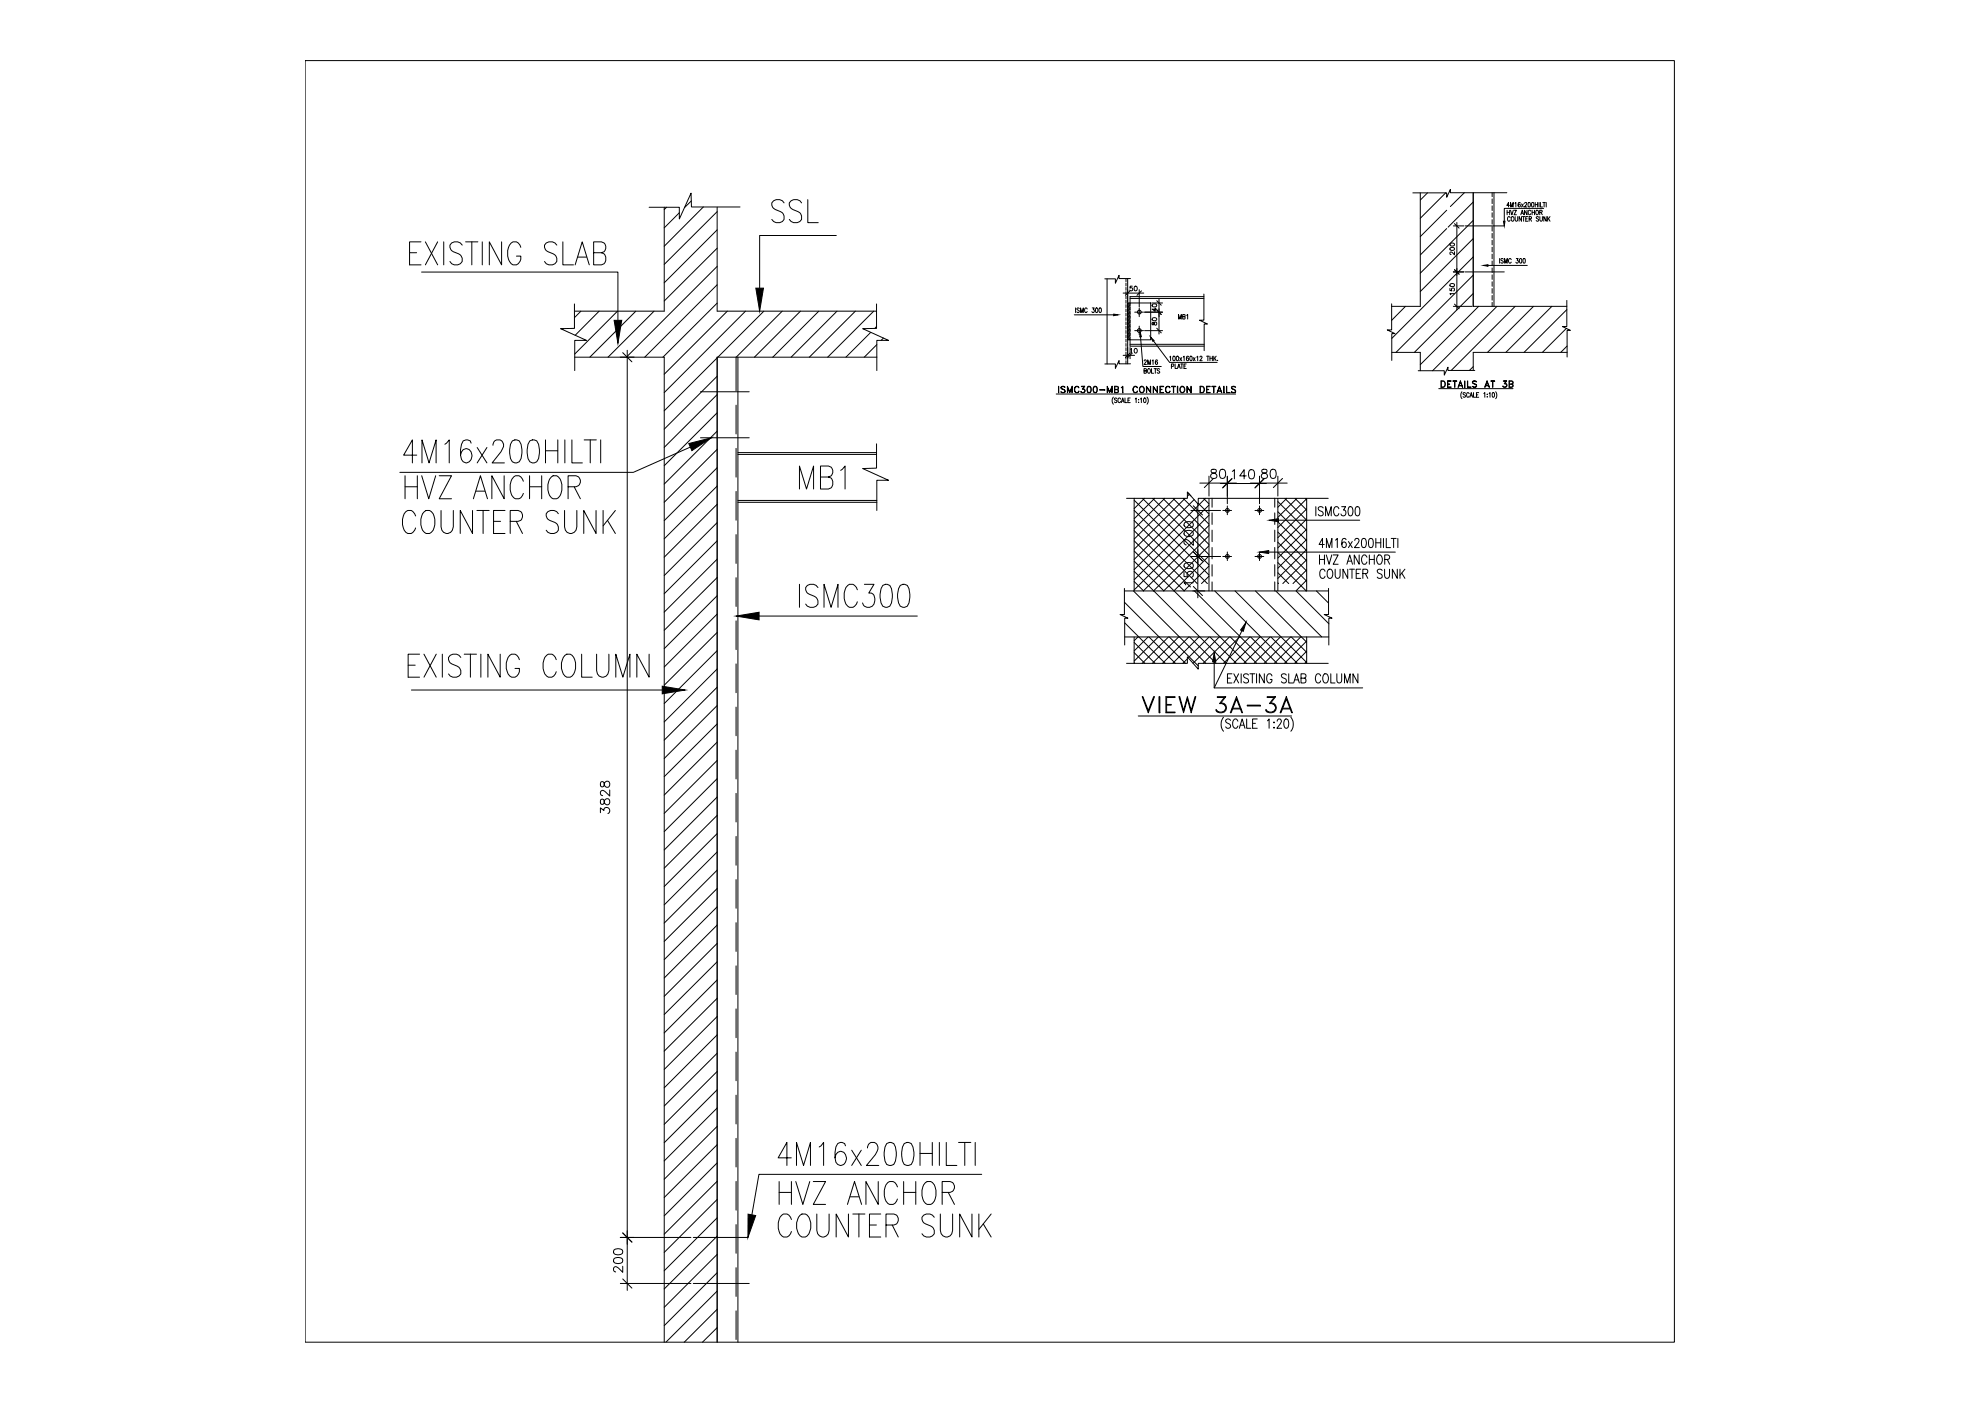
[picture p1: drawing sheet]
<svg xmlns="http://www.w3.org/2000/svg" width="594mm" height="420mm" viewBox="0 0 594 420" stroke-linecap="round" stroke-linejoin="round" font-family="sans-serif">
<!-- layer: S-ISMB-200 -->
<g fill="none" stroke="#000" stroke-width=".3">
<path d="M447.5 57.8v1.2M447.5 59.7v1.4M447.5 61.7v1.4M447.5 63.8v1.4M447.5 65.9v1.3M447.5 68v1.3M447.5 70v1.4M447.5 72.1v1.4M447.5 74.1v1.4M447.5 76.2v1.4M447.5 78.3v1.4M337.7 83.5v1"/>
<path d="M337.7 84.9v.9M337.7 86.2v.9M337.7 87.5v.9M337.7 88.8v.8M337.7 90.1v.8M337.7 91.4v.8M337.7 92.7v.8M337.7 94v.8M337.7 95.3v.8M337.7 96.5v.9M337.7 97.8v.9M337.7 99.1v.9"/>
<path d="M338.9 89.5h22.1M338.9 92.1v.8M338.9 93.4v.8M338.9 94.7v.8M338.9 96v.8M338.9 97.3v.8M338.9 98.6v.8M338.9 99.8v.9M361 89h-22.1v2.7M447.5 80.4v1.3M447.5 82.4v1.4M447.5 84.5v1.4"/>
<path d="M447.5 86.5v1.4M447.5 88.6v1.4M447.5 90.7v1.2M220.7 107.1v10.1M337.7 100.4v.9M337.7 101.7v.9M337.7 103v.9M337.7 104.3v.9M337.7 105.6v.8M337.7 106.9v.9M337.7 108.2v.9M338.9 101.1v2.7h22.2"/>
<path d="M338.9 103.3h22.2M220.7 121.5v8.6M220.7 134.5v8.6M221.3 135.7h41.6M221.3 136.3h41.6M220.7 147.4v8.6M221.3 150.1h41.6M221.3 150.6h41.6M220.7 160.3v8.7M220.7 173.2v8.7M220.7 186.2v8.6M220.7 199.1v8.6"/>
<path d="M220.7 212.1v8.6M220.7 225v8.6M220.7 237.9v8.6M220.7 250.8v8.7M220.7 263.8v8.6M220.7 276.7v8.6M220.7 289.7v8.6M220.7 302.6v8.6M220.7 315.5v8.6M220.7 328.4v8.7M220.7 341.4v8.6M220.7 354.3v8.6"/>
<path d="M220.7 367.3v8.5M220.7 380.2v8.6M220.7 393.1v8.6"/>
</g>
<!-- layer: S-GA -->
<g fill="none" stroke="#000" stroke-width=".3">
<path d="M91.5 18.2h410.6v384.3h-410.6zM425.9 57.8v34.1h-8.6M441.8 57.8v34.1h28.1M451.9 57.8h-17v-1l-1.1 2.4v-1.4h-10.1M199.2 62.2v31.1h-26.9M215.1 62.2v31.1h47.8M221.9 62.1h-14.5l-.2-4.2-3.5 7.8v-3.5h-9M250.8 70.6h-23v15.8M126.4 81.6h58.9v14.5M172.3 91.2v7.3l-4.2 .1 7.8 3.5h-3.5v9M262.9 91.2v7.3l-4.2 .1 7.8 3.5h-3.6v9M338.2 90.9h6.9v11h-6.9z"/>
<path d="M339 83.5h-3.4v-.9l-1.1 2.3v-1.3h-3.2M361 88.2v7.8h-1.3l2.4 1.2h-1v8M417.3 91.1v7.8h-1.3l2.4 1.1h-1v8.1M469.9 90.1v7.8h-1.3l2.3 1.2h-.9v8M172.4 107.1h26.8v295.4M188.1 105v268.2M262.9 107.1h-47.8v295.4M339 109.1h-3.4v-1l-1.1 2.4v-1.4h-3.2M417.4 105.7h8.5v5.5M442.3 111.1h-8.1v-1l-1.1 2.4v-1.3h-7.8M470 105.7h-28.2v5.4M207 134.1l-17.1 7.6h-70"/>
<path d="M262.9 133.1v7.3l-4.2 .1 7.8 3.5h-3.6v9.1M340.1 149.5v27.7M391.9 149.5v27.7M337.2 176.5v7.8h-1.3l2.4 1.1h-1v8M337.2 177.2h61.2M398.4 176.5v7.8h-1.3l2.4 1.1h-1v8M227.6 184.8h47.5M337.3 191h61.2M340.1 191v7.9M391.9 191v7.9M123.4 206.9h75.2M180.2 239.8a1 1 0 0 0 .3 1.4l.5-.1 .1-.3a1.03 1.03 0 0 1 .4-1 1.03 1.03 0 0 1 1.1-.1 .95 .95 0 0 1 .2 1 .95 .95 0 0 1-.9 .7 1.5 1.5 0 0 1-.9-1.6z"/>
<path d="M180.2 234.5a.9 .9 0 0 0 .5 1.5l.4-.4a1.03 1.03 0 0 1 .4-1.1 1.03 1.03 0 0 1 1.1-.1 .96 .96 0 0 1 .2 1.1 .96 .96 0 0 1-.9 .6 1.5 1.5 0 0 1-.9-1.6zM182.9 236.9v1.8l-1.4-1.3a.84 .84 0 0 0-1.3-.1l-.1 .8 .6 .5M180.1 243.7v-1.4l1 .7a.91 .91 0 0 1 1.5-.6 .91 .91 0 0 1-.3 1.6M294.4 352.2h-66.8l-2.1 12.1M186 371.1h4.2"/>
</g>
<!-- layer: S-COL-HATCH -->
<g fill="none" stroke="#000" stroke-width=".3">
<path d="M428.1 57.8l-2.2 2.2M433.5 57.8l-7.6 7.7M439.1 57.8l-4.2 4.1M199.9 62.2l-.7 .6M203.7 63.8l-4.5 4.5M207.3 60.3l-2.1 2M210.9 62.1l-11.7 11.7M215.1 63.5l-15.9 15.8M215.1 68.9l-15.9 15.9M215.1 74.4l-15.9 15.9M215.1 79.9l-27.3 27.2M433.8 63l-7.9 8"/>
<path d="M433.8 68.6l-7.9 7.9M441.8 60.6l-7.5 7.5M441.8 66.1l-15.9 15.8M441.8 71.6l-15.9 15.8M441.8 77.1l-24.4 24.4M169 98.6l-.3 .2M174.2 93.3l-1.9 2M179.7 93.3l-7.2 7.3M185.2 93.3l-12.8 12.9M190.7 93.3l-13.8 13.8M196.1 93.3l-13.8 13.8M215.1 85.4l-21.7 21.7"/>
<path d="M215.1 90.9l-16.3 16.2M218.1 93.3l-18.9 18.9M223.6 93.3l-24.4 24.4M229.1 93.3l-13.8 13.8M234.6 93.3l-13.8 13.8M240 93.3l-13.8 13.8M245.5 93.3l-13.8 13.8M251 93.3l-13.7 13.8M256.5 93.3l-13.8 13.8M261.1 99.7l-7.4 7.4M262 93.3l-13.8 13.8M262.9 97.9l-.5 .6"/>
<path d="M421.5 91.9l-4.2 4.2M441.8 82.5l-23.2 23.2M441.8 88l-17.6 17.7M443.4 91.9l-17.5 17.5M448.9 91.9l-19.3 19.3M454.4 91.9l-19.2 19.2M459.9 91.9l-13.8 13.8M465.4 91.9l-13.8 13.8M469.7 98.5l-7.2 7.2M469.9 92.9l-12.9 12.8M215.1 107.3l-15.9 15.9M215.1 112.8l-15.9 15.9"/>
<path d="M215.1 118.3l-15.9 15.9M262.9 103.3l-3.7 3.8M264.9 101.4l-.7 .7M441.8 110l-1.1 1.1M470 103.8l-1.9 1.9M215.1 123.8l-15.9 15.9M215.1 129.3l-15.9 15.9M215.1 134.8l-15.9 15.8M215.1 140.3l-15.9 15.8M215.1 145.8l-15.9 15.8M215.1 151.2l-15.9 15.9M215.1 156.7l-15.9 15.9"/>
<path d="M340.1 159.1l16.9 16.9M340.1 156.1l18.9 18.9M340.1 153l22 22M340.1 150l22.5 22.4M340.2 149.5h-.1M342.6 149.5l20 19.9M343.2 149.5l-3.1 3M345.7 149.5l16.9 16.8M346.3 149.5l-6.2 6.1M348.7 149.5l13.9 13.8M349.3 149.5l-9.2 9.1M351.8 149.5l10.8 10.7"/>
<path d="M352.4 149.5l-12.3 12.2M354.8 149.5l7.8 7.7M355.4 149.5l-15.3 15.2M356.1 147.7l1 1M356.7 148.2l-.6 .6M358.1 149.8l-18 18M359.3 150.9l3.3 3.2M360.9 149.5l1.7 1.6M361.5 149.5l-21.4 21.3M362.6 151.5l-22.5 22.4M362.6 154.5l-22.5 22.4M362.6 157.6l-19.7 19.6"/>
<path d="M383.2 159.6l8.7 8.6M383.2 156.5l8.7 8.7M383.2 153.5l8.7 8.6M383.2 150.4l8.7 8.7M385.3 149.5l6.6 6.5M385.9 149.5l-2.7 2.6M388.3 149.5l3.6 3.5M388.9 149.5l-5.7 5.7M391.4 149.5l.5 .4M391.9 149.6l-8.7 8.6M391.9 152.6l-8.7 8.7M391.9 155.7l-8.7 8.6"/>
<path d="M391.9 158.7l-8.7 8.7M215.1 162.2l-15.9 15.9M215.1 167.7l-15.9 15.9M215.1 173.2l-15.9 15.8M215.1 178.7l-15.9 15.8M339.9 177.2l21.7 21.7M340.1 165.2l33.7 33.7M340.1 171.3l27.6 27.6M340.1 174.4l2.9 2.8M340.1 168.3l9 8.9M340.1 162.2l15 15M357 175.3l-1.9 1.9"/>
<path d="M358.2 177.2l21.7 21.7M362.6 160.6l-16.7 16.6M362.6 163.7l-13.6 13.5M362.6 166.7l-10.6 10.5M362.6 169.8l-5.3 5.2M362.6 172.8l-2.3 2.2M364.3 177.2l21.7 21.7M370.4 177.2l21.5 21.5M376.5 177.2l15.4 15.4M382.6 177.2l13.8 13.8M383.2 171.8l3.3 3.2M383.2 174.8l.2 .2"/>
<path d="M383.2 168.7l8.5 8.5M383.2 165.7l8.7 8.6M383.2 162.6l8.7 8.7M388.7 177.2l9.8 9.8M391.9 170.9l-4.2 4.1M391.9 161.8l-8.7 8.6M391.9 164.8l-8.7 8.7M391.9 167.9l-7.2 7.1M391.9 174l-3.1 3.1M391.9 177l-.3 .2M394.8 177.2l3.6 3.7M215.1 184.2l-15.9 15.8"/>
<path d="M215.1 189.7l-15.9 15.8M215.1 195.1l-15.9 15.9M337.2 180.6l18.3 18.3M337.3 186.8l12.1 12.1M340.1 198.8l.2 .1M340.1 195.7l3.2 3.2M340.1 192.7l6.3 6.2M341.3 191l-1.2 1.2M344.3 191l-4.2 4.2M344.6 191l7.9 7.9M347.4 191l-7.3 7.3M350.4 191l-7.9 7.9"/>
<path d="M350.7 191l8.6 8.7M353.5 191l-7.9 7.9M356.1 197.6l-1.4 1.3M356.5 191l-7.9 7.9M356.8 191l7.9 7.9M359.6 191l-7.9 7.9M362.6 191l-6.3 6.3M362.9 191l7.9 7.9M365.6 191l-7.8 7.9M368.7 191l-7.9 7.9M368.9 191l8 7.9M371.7 191l-7.8 7.9"/>
<path d="M374.8 191l-7.9 7.9M375 191l8 7.9M377.8 191l-7.8 7.9M380.9 191l-7.9 7.9M381.1 191l8 7.9M384 191l-7.9 7.9M387 191l-7.9 7.9M387.2 191l4.7 4.6M390.1 191l-7.9 7.9M391.9 192.2l-6.7 6.7M391.9 195.3l-3.6 3.6M391.9 198.3l-.6 .6"/>
<path d="M215.1 200.6l-15.9 15.9M215.1 206.1l-15.9 15.9M215.1 211.6l-15.9 15.9M215.1 217.1l-15.9 15.8M359.3 200.4l-.1 .1M215.1 222.6l-15.9 15.8M215.1 228.1l-15.9 15.8M215.1 233.5l-15.9 15.9M215.1 239l-15.9 15.9M215.1 244.5l-15.9 15.9M215.1 250l-15.9 15.9M215.1 255.5l-15.9 15.9"/>
<path d="M215.1 261l-15.9 15.8M215.1 266.5l-15.9 15.8M215.1 272l-15.9 15.8M215.1 277.4l-15.9 15.9M215.1 282.9l-15.9 15.9M215.1 288.4l-15.9 15.9M215.1 293.9l-15.9 15.9M215.1 299.4l-15.9 15.8M215.1 304.9l-15.9 15.8M215.1 310.4l-15.9 15.8M215.1 315.9l-15.9 15.8M215.1 321.3l-15.9 15.9"/>
<path d="M215.1 326.8l-15.9 15.9M215.1 332.3l-15.9 15.9M215.1 337.8l-15.9 15.9M215.1 343.3l-15.9 15.8M215.1 348.8l-15.9 15.8M215.1 354.3l-15.9 15.8M215.1 359.7l-15.9 15.9M215.1 365.2l-15.9 15.9M215.1 370.7l-15.9 15.9M215.1 376.2l-15.9 15.9M215.1 381.7l-15.9 15.9M215.1 387.2l-15.4 15.3"/>
<path d="M215.1 392.7l-9.9 9.8M215.1 398.2l-4.4 4.3"/>
</g>
<!-- layer: S-ISMB-SIZE -->
<g fill="none" stroke="#000" stroke-width=".3">
<path d="M449.7 77.5v1.4M450.8 77.7l-.2-.2-.4 .1-.1 .4 .7 .4v.3l-.2 .2-.5-.2M451.2 78.9v-1.4l.4 1.4 .4-1.4v1.4M452 63v1.4M452 63.7h.7M452.6 61.6h-.7l.5-.9v1.4M452.7 63v1.4M452.9 65.3a.4 .4 0 0 0-.5-.3 .4 .4 0 0 0-.3 .5v.3a.4 .4 0 0 0 .3 .5 .4 .4 0 0 0 .5-.3M453 62.1v-1.4l.4 1.4 .4-1.4v1.4M453 63l.4 1.4 .4-1.4M453.2 77.9a.41 .41 0 0 0-.5-.4 .41 .41 0 0 0-.3 .5v.4a.42 .42 0 0 0 .3 .5 .42 .42 0 0 0 .5-.3M453.4 65a.62 .62 0 0 1 .7 .7 .62 .62 0 0 1-.7 .6l-.2-.5z"/>
<path d="M454 63h.8l-.8 1.4h.8M454.3 61l.3-.3v1.4M454.4 65v.9l.3 .5 .4-.3v-1.1M454.7 77.5h.6l-.3 .5a.41 .41 0 0 1 .3 .7 .41 .41 0 0 1-.7-.1M455.8 77.6l.2-.1a.82 .82 0 0 1 0 1.4l-.4-.6zM455.9 60.9v-.1a.67 .67 0 0 0-.8 .5 .67 .67 0 0 0 .5 .8 .38 .38 0 0 0 .3-.6 .38 .38 0 0 0-.6-.1v.2M456.1 64.4l.4-1.4 .4 1.4M456.2 63.9h.5M456.3 65v1.4l-.7-1.4v1.4M456.3 61.1l.5 1M456.5 65h.8M456.8 61.1l-.5 1"/>
<path d="M456.9 77.6l.1-.1a.78 .78 0 0 1 .4 .7 .78 .78 0 0 1-.4 .7l-.3-.6zM456.9 65v1.4M457.2 61l.4-.3 .2 .4-.6 1h.7M457.6 65.6h.4M457.9 63v1.4l-.7-1.4v1.4M458.2 65h-.6v1.4h.6M458.4 60.8a.68 .68 0 0 1 .7 .5 .68 .68 0 0 1-.4 .8l-.4-.3zM458.6 65.6l.6-.1v-.4l-.6-.1v1.4M458.9 65.6l.4 .8M459.1 63.3a.42 .42 0 0 0-.5-.2 .42 .42 0 0 0-.3 .5v.3a.41 .41 0 0 0 .3 .5 .41 .41 0 0 0 .5-.3M459.4 60.8a.67 .67 0 0 1 .7 .5 .67 .67 0 0 1-.4 .8l-.4-.3zM459.5 63.7h.7"/>
<path d="M459.5 63v1.4M460.2 63v1.4M460.4 60.7v1.4M460.4 61.4h.7M460.6 63.2l.3-.2a.66 .66 0 0 1 .5 .7 .66 .66 0 0 1-.6 .7l-.2-.5zM461.1 60.7v1.4M461.4 65.2l-.2-.2-.5 .2 .1 .3 .5 .3a.38 .38 0 0 1-.1 .5 .38 .38 0 0 1-.5-.2M461.5 60.7v1.4M461.7 63.7l.7-.1v-.5l-.7-.1v1.4M461.8 65v.9l.3 .5 .4-.3v-1.1M462 60.7v1.4h.6M462.1 63.7l.4 .7"/>
<path d="M462.7 60.7h.7M463.1 60.7v1.4M463.7 65v1.4l-.7-1.4v1.4M463.7 60.7v1.4M464.1 65v1.4M464.4 65.5l.4 .9M464.8 65l-.7 .9M322.6 92.3v1.4M323.7 92.6l-.3-.3-.5 .3 .1 .2 .6 .4v.5h-.4l-.3-.2M324 93.7v-1.4l.5 1.4 .4-1.4v1.4M326 92.7a.39 .39 0 0 0-.5-.4 .39 .39 0 0 0-.2 .6v.3a.4 .4 0 0 0 .2 .5 .4 .4 0 0 0 .5-.3M327.5 92.3h.6l-.3 .6a.41 .41 0 0 1 .4 .6 .41 .41 0 0 1-.7-.1"/>
<path d="M328.6 92.4l.2-.1a.78 .78 0 0 1 .4 .7 .78 .78 0 0 1-.4 .7l-.3-.6zM329.7 92.4l.2-.1a.78 .78 0 0 1 .4 .7 .78 .78 0 0 1-.4 .7l-.4-.6zM353.4 95.7v-1.4l.4 1.4 .5-1.4v1.4M354.7 95l.6-.1v-.5l-.6-.1v1.4l.6-.1 .1-.4-.3-.2M355.9 94.6l.3-.3v1.4M333.9 119.1a1.64 1.64 0 0 0 0 2.1M335 119.6a.37 .37 0 0 0-.6-.3 .37 .37 0 0 0-.1 .6l.4 .2a.4 .4 0 0 1 .1 .6 .4 .4 0 0 1-.6-.2M336.1 119.7a.42 .42 0 0 0-.6-.3 .42 .42 0 0 0-.2 .5v.3a.41 .41 0 0 0 .3 .5 .41 .41 0 0 0 .5-.3M337.4 119.4v1.3h.6M338.9 119.4h-.6v1.3h.6M340.5 119.6l.2-.2v1.3M341.5 119.8h.1"/>
<path d="M342 119.6l.3-.2v1.3M343.1 111.2l.6-.1 .1-.4-.7-.2v1.4l.7-.1v-.4l-.3-.2M343.1 119.4a.67 .67 0 0 1 .7 .6 .67 .67 0 0 1-.5 .7h-.2l-.2-.5zM343.1 108.3l.1-.3a.35 .35 0 0 1 .4 0 .35 .35 0 0 1 .1 .5l-.6 .8h.7M344 119.1a1.64 1.64 0 0 1 0 2.1M344.2 109.3v-1.4l.4 1.4 .4-1.4v1.4M344.2 110.8l.2-.2a.62 .62 0 0 1 .6 .6 .62 .62 0 0 1-.6 .7l-.3-.5zM345.3 110.5v1.4h.7M345.5 108.2l.3-.3v1.4M346.1 110.5h.7M346.5 110.5v1.4M347.1 108.1v-.1a.68 .68 0 0 0-.7 .6 .68 .68 0 0 0 .4 .7 .39 .39 0 0 0 .4-.3 .39 .39 0 0 0-.3-.4 .39 .39 0 0 0-.4 .3"/>
<path d="M347.8 110.8l-.3-.3-.5 .3 .8 .8-.3 .3-.5-.2M350.8 107.1l.2-.3v1.4M351.3 109.9l.6-.1v-.6l-.6-.1v1.4M351.8 106.9a.67 .67 0 0 1 .8 .5 .67 .67 0 0 1-.5 .8l-.3-.1-.1-.5zM352.4 109.1v1.4h.6M352.9 106.9a.68 .68 0 0 1 .7 .5 .68 .68 0 0 1-.4 .8l-.4-.3zM353.1 110.5l.4-1.4 .5 1.4M353.3 110h.5M353.8 107.2l.6 1M354.1 109.1h.7M354.4 107.2l-.6 1M354.4 109.1v1.4"/>
<path d="M354.9 107.1l.2-.3v1.4M355.1 109.8h.4M355.7 109.1h-.6v1.4h.6M356.4 107v-.1a.67 .67 0 0 0-.7 .5 .67 .67 0 0 0 .4 .8 .38 .38 0 0 0 .4-.4 .38 .38 0 0 0-.3-.4 .38 .38 0 0 0-.4 .3M357 106.9a.68 .68 0 0 1 .7 .5 .68 .68 0 0 1-.5 .8l-.4-.3zM357.9 107.2l.5 1M358.4 107.2l-.5 1M358.9 107.1l.3-.3v1.4M359.8 107.1l.1-.2 .4-.1 .2 .4-.7 1h.7M361.8 106.8h.8M362.2 106.8v1.4M362.9 106.8v1.4"/>
<path d="M362.9 107.5h.7M363.6 106.8v1.4M364 106.8v1.4M364.3 107.4l.4 .8M364.7 106.8l-.7 .9M365.1 108h.1M438.4 117.5a1.74 1.74 0 0 0 0 2.1M439.5 118l-.3-.3-.4 .1v.4l.6 .4 .1 .3-.3 .2-.4-.2M440.6 118.1a.39 .39 0 0 0-.5-.4 .39 .39 0 0 0-.3 .6v.3a.4 .4 0 0 0 .3 .5 .4 .4 0 0 0 .5-.3M440.8 119.1l.4-1.4 .4 1.4M441 118.7h.5M441.9 117.7v1.4h.6"/>
<path d="M442.8 118.4h.4M443.5 117.7h-.7v1.4h.7M445 118l.3-.3v1.4M446 118.2h.1M446 119v.1zM446.6 118l.2-.3v1.4M447.6 117.8l.2-.1a.78 .78 0 0 1 .4 .7 .78 .78 0 0 1-.4 .7l-.3-.6zM448.5 117.5a1.74 1.74 0 0 1 0 2.1M336.3 120.7l.4-1.3 .4 1.3M336.4 120.3h.5M338.3 120h.4M341.5 120.6h.1"/>
<path d="M394.6 151.9v2.8M396.8 152.3a.75 .75 0 0 0-.9-.4 .75 .75 0 0 0-.5 .9l1.2 .7a.69 .69 0 0 1 .2 .7 .69 .69 0 0 1-.5 .5l-.8-.1-.2-.3M397.5 154.7v-2.8l.9 2.8 .8-2.8v2.8M401.5 152.6a.72 .72 0 0 0-1.1-.5 1.83 1.83 0 0 0 .2 2.6 .75 .75 0 0 0 .9-.7M402.4 151.9h1.1l-.6 1.1a.82 .82 0 0 1 .7 1.2 .82 .82 0 0 1-1.5-.1M404.6 152.1l.5-.2a1.79 1.79 0 0 1 0 2.8h-.2a1.7 1.7 0 0 1-.5-2.2zM406.7 152.1l.5-.2a1.87 1.87 0 0 1 0 2.8h-.2a1.63 1.63 0 0 1-.5-2.2zM395.7 166.4v2.8M395.7 167.8h1.5M397.1 163.3h-1.5l1-1.8v2.7M397.2 166.4v2.8M397.4 171.3a.72 .72 0 0 0-1.2-.5 1.83 1.83 0 0 0 .2 2.7 .75 .75 0 0 0 1-.7"/>
<path d="M397.7 166.4l.9 2.8 .8-2.8M397.8 164.2v-2.7l.8 2.7 .8-2.7v2.7M398.4 170.8l.2-.1a1.5 1.5 0 0 1 1.2 1.1 1.5 1.5 0 0 1-.5 1.5l-.3 .2a1.47 1.47 0 0 1-1.1-1.2 1.47 1.47 0 0 1 .5-1.5zM399.8 166.4h1.5l-1.5 2.8h1.5M400.4 170.7v1.9a.77 .77 0 0 0 .8 .9l.6-.4 .1-.5v-1.9M400.5 162l.5-.5v2.7M403.7 161.9l-.2-.3-.5-.1a1.4 1.4 0 0 0-.6 1.8l.1 .5a.65 .65 0 0 0 .6 .4 .65 .65 0 0 0 .6-.4v-.4a.69 .69 0 0 0-.6-.9 .69 .69 0 0 0-.7 .8M403.9 169.2l.9-2.8 .8 2.8M404.2 170.7v2.8l-1.5-2.8v2.8M404.3 168.3h1M404.4 162.4l1.1 1.8M404.7 170.7h1.5"/>
<path d="M405.4 170.7v2.8M405.5 162.4l-1.1 1.8M406.3 162.1l.4-.6 .6 .1 .3 .4-.4 .9-1 1.3h1.4M406.7 172h.9M407.6 166.4v2.8l-1.5-2.8v2.8M408.1 170.7h-1.4v2.8h1.4M408.6 161.6l.5-.1a1.79 1.79 0 0 1 0 2.7h-.2a1.25 1.25 0 0 1-.6-1.5zM408.7 172l1.3-.1 .2-.4-.1-.5-.4-.3h-1v2.8M409.5 172l.7 1.5M409.9 167.1l-.5-.7a1.33 1.33 0 0 0-1 2.1 .72 .72 0 0 0 1.2 .6l.3-.6M410.6 167.8h1.5M410.6 166.4v2.8"/>
<path d="M410.7 161.6l.5-.1a1.25 1.25 0 0 1 .6 1.5l-.3 1.1-.5 .1a1.25 1.25 0 0 1-.6-1.5zM412.1 166.4v2.8M412.6 161.5v2.7M412.6 162.8h1.5M413.3 166.6l.2-.2a1.33 1.33 0 0 1 .9 2.1 .72 .72 0 0 1-1.1 .6l-.5-.9v-.7zM414.1 161.5v2.7M414.5 171.1a.79 .79 0 0 0-.8-.4 .79 .79 0 0 0-.7 .6l.2 .5 1.1 .5a.69 .69 0 0 1 .2 .7 .69 .69 0 0 1-.6 .5h-.4l-.5-.4M414.9 161.5v2.7M415.2 170.7v1.9a.77 .77 0 0 0 .9 .9l.5-.4 .1-.5v-1.9M415.3 167.8l1.2-.2 .2-.4v-.5l-.5-.3h-.9v2.8M415.7 161.5v2.7h1.3M416 167.8l.7 1.4"/>
<path d="M417.2 161.5h1.5M417.9 161.5v2.7M419 170.7v2.8l-1.5-2.8v2.8M419.2 161.5v2.7M419.8 170.7v2.8M420.4 171.9l.9 1.6M421.3 170.7l-1.5 1.8M366.9 215.1a3.4 3.4 0 0 0 0 4.2M368.1 203.4h.8M369 216a.77 .77 0 0 0-.8-.4 .77 .77 0 0 0-.6 .7l1.4 1.3a.78 .78 0 0 1-.5 .8 .78 .78 0 0 1-.9-.4M369.5 202.1h-1.4v2.7h1.4M370 202.1l1.4 2.7"/>
<path d="M371.2 216.3a.72 .72 0 0 0-1.1-.5 1.83 1.83 0 0 0 .2 2.6 .82 .82 0 0 0 .9-.7M371.4 202.1l-1.4 2.7M371.7 218.4l.8-2.8 .9 2.8M372 217.5h1M372.2 202.1v2.7M373.9 215.6v2.8h1.2M374.4 202.5a.73 .73 0 0 0-.9-.4 .73 .73 0 0 0-.4 .9l.9 .5a.75 .75 0 0 1 .3 1.1 .75 .75 0 0 1-1.2 .1l-.2-.3M374.8 202.1h1.5M375.6 202.1v2.7M375.6 216.9h.9M376.8 202.1v2.7M377 215.6h-1.4v2.8h1.4"/>
<path d="M379.2 202.1v2.7l-1.5-2.7v2.7M380.1 216.2l.5-.6v2.8M381.4 202.7a.72 .72 0 0 0-1.1-.5 1.83 1.83 0 0 0 .2 2.6 .81 .81 0 0 0 .9-1h-.5M381.9 218.2h.3l-.1 .2zM382.1 216.5v.3zM383 216.3l.4-.7h.5l.4 .6-.4 .9-1 1.3h1.5M385.3 215.8l.5-.2a1.83 1.83 0 0 1 0 2.8h-.2a2 2 0 0 1-.3-2.6zM385.8 202.5a.73 .73 0 0 0-1-.4 .73 .73 0 0 0-.4 .9l1.1 .6a.7 .7 0 0 1-.3 1.2l-.7-.1-.2-.3M386.5 202.1v2.7h1.2M387.1 215.1a3.4 3.4 0 0 1 0 4.2M388 204.8l.8-2.7 .9 2.7M388.3 203.9h1"/>
<path d="M390.2 203.4l1.2-.1 .2-.4v-.6l-.5-.2h-.9v2.7h.9l.5-.2v-1l-.5-.2M396 202.7a.72 .72 0 0 0-1.1-.5 1.83 1.83 0 0 0 .2 2.6 .75 .75 0 0 0 .9-.6M397.1 202.2l.2-.1a1.5 1.5 0 0 1 1.2 1.1 1.5 1.5 0 0 1-.6 1.5l-.2 .1a1.5 1.5 0 0 1-1.1-1.1 1.5 1.5 0 0 1 .5-1.5zM399.1 202.1v2.7h1.3M400.9 202.1l.1 2.3a.71 .71 0 0 0 .6 .4 .71 .71 0 0 0 .7-.4l.1-2.3M403.2 204.8v-2.7l.8 2.7 .9-2.7v2.7M407.2 202.1v2.7l-1.5-2.7v2.7"/>
</g>
<!-- layer: S-DIM-20 -->
<path d="M444.9 79.6l1.3-.2v.5zM450.9 66.4h.4l-.2 1.3zM334 94.2l1.3 .2-1.3 .3zM341.9 99.6l.4 1.4h-.5zM345.1 101.1l1 1-.3 .3zM380.6 156l2.8-.5v1zM377.7 165.6l2.8-.5v.9z" fill="#000" stroke="#000" stroke-width=".3"/>
<g fill="none" stroke="#000" stroke-width=".3">
<path d="M434.9 74.4a.7 .7 0 0 1 .8-.3 .7 .7 0 0 1 .4 .8 .7 .7 0 0 1-.8 .3 .7 .7 0 0 1-.4-.8zM434.9 73.1a.7 .7 0 0 1 .8-.3 .7 .7 0 0 1 .4 .8 .7 .7 0 0 1-.8 .3 .7 .7 0 0 1-.4-.8zM435.8 67.7h3.2M436.2 75.5v.9l-1.1-.8-.3 .5 .4 .2M436.9 66.7v26.2M446.2 79.6h11.8M462.9 62.5h-11.8v3.9M322.2 94.4h11.8M336.8 87.9h6.2M338.2 86.9v3.6M339.6 85.8h-.7v.6a.48 .48 0 0 1 .7 0 .48 .48 0 0 1-.1 .7 .48 .48 0 0 1-.7-.1M340.3 85.9a.63 .63 0 0 1 .8 .6 .63 .63 0 0 1-.8 .6l-.2-.5z"/>
<path d="M341.6 86.9v5.1M343.3 93.6h5.3M343.3 99.2h5.3M345.4 90.9h3.2M345.6 91.3a.67 .67 0 0 1 .8-.3 .67 .67 0 0 1 .4 .8 .67 .67 0 0 1-.8 .3 .67 .67 0 0 1-.4-.8zM345.6 96.7l-.1 .5 .3 .2 .6-.8a.44 .44 0 0 1 .5 .5 .44 .44 0 0 1-.6 .3l-.3-.7zM345.6 95.5a.67 .67 0 0 1 .8-.3 .67 .67 0 0 1 .4 .8 .67 .67 0 0 1-.8 .3 .67 .67 0 0 1-.4-.8zM346.4 92.4v1l-.9-.7h1.4M347.6 89.5v5.5M347.6 92.6v7.6M434.8 86.5v.6l.6 .1a.48 .48 0 0 1 0-.7 .48 .48 0 0 1 .7 .1 .48 .48 0 0 1-.2 .7M434.9 85.2a.7 .7 0 0 1 .8-.2 .7 .7 0 0 1 .4 .8 .7 .7 0 0 1-.8 .2 .7 .7 0 0 1-.4-.8z"/>
<path d="M435.8 81.5h3.2M435.8 91.9h5.7M436.2 88.1h-1.4l.3 .3M336.8 106.6h3.4M338.2 104.2v3.4M338.9 104.2v3.4M339 104.7l.3-.2v1.4M340.3 104.6a.62 .62 0 0 1 .8 .6 .62 .62 0 0 1-.8 .6l-.2-.5zM342 101l.7 8.9h5.5M345.9 102.2l4.8 6.5h14.3M383.4 156h24.4M380.5 165.6h37.9"/>
</g>
<!-- layer: S-SCALE -->
<g fill="none" stroke="#000" stroke-width=".3">
<path d="M242.2 59.9v6.9h3.2M122.8 75.8h2.1M126.3 72.5h-3.5v6.9h3.5M127.6 72.5l3.6 6.9M131.2 72.5l-3.6 6.9M133.1 72.5v6.9M138.6 73.5a2.16 2.16 0 0 0-3.7 0 1.84 1.84 0 0 0 1 2l1.7 .6a1.78 1.78 0 0 1 .9 2.3 1.78 1.78 0 0 1-2.3 1l-.8-.3-.5-.7M139.6 72.5h3.7M141.5 72.5v6.9M144.6 72.5v6.9M150.4 72.5v6.9l-3.7-6.9v6.9M156.2 74.2a1.85 1.85 0 0 0-1.9-1.7 1.85 1.85 0 0 0-1.8 1.7 4.3 4.3 0 0 0 1.4 5.2 2.04 2.04 0 0 0 2.3-2.6h-1.3"/>
<path d="M167 73.5a2.15 2.15 0 0 0-3.7 0 1.79 1.79 0 0 0 1.1 2l1.5 .6a1.74 1.74 0 0 1 1.1 1.8 1.74 1.74 0 0 1-1.3 1.5h-1.1l-.8-.3-.5-.7M168.8 72.5v6.9h3.2M172.5 79.4l2.1-6.9 2.1 6.9M173.3 77.1h2.6M178 75.8h2.4a1.66 1.66 0 0 0 1.3-1.6 1.66 1.66 0 0 0-1.3-1.7h-2.4v6.9h2.4a1.89 1.89 0 0 0 1.3-1.8 1.89 1.89 0 0 0-1.3-1.8M235.1 60.8a2.15 2.15 0 0 0-3.6 0 1.79 1.79 0 0 0 1 2l1.6 .7a1.74 1.74 0 0 1 1.1 1.7 1.74 1.74 0 0 1-1.4 1.6h-1l-.8-.4-.5-.6M240.4 60.8a2.15 2.15 0 0 0-3.7 0 1.79 1.79 0 0 0 1.1 2l1.5 .7a1.74 1.74 0 0 1 1.1 1.7 1.74 1.74 0 0 1-1.3 1.6h-1.1l-.7-.4-.6-.6M125 136.5h-4l2.7-4.6v6.9M126.5 138.8v-6.9l2.2 6.9 2.1-6.9v6.9M133.4 133.2l1.3-1.3v6.9M141.3 132.9a1.5 1.5 0 0 0-2.4-.7 7.3 7.3 0 0 0-.5 5.6l.5 .7 .8 .3a2.16 2.16 0 0 0 1.8-2.1 2.16 2.16 0 0 0-1.8-2.2l-.8 .3-.5 .7-.3 1M143.1 134.2l2.9 4.6"/>
<path d="M146 134.2l-2.9 4.6M147.8 133.5a1.6 1.6 0 0 1 1.1-1.6h1.1a1.78 1.78 0 0 1 .7 2.6l-.5 1-2.6 3.3h3.7M153.6 132.2l.8-.3 1.3 .3a6.4 6.4 0 0 1 0 6.3l-.7 .3-1.4-.3a6.4 6.4 0 0 1 0-6.3zM158.9 132.2l.8-.3 1.3 .3a6.4 6.4 0 0 1 0 6.3l-.8 .3-1.3-.3a6.4 6.4 0 0 1 0-6.3zM163.6 131.9v6.9M163.6 135.2h3.7M167.3 131.9v6.9M169.4 131.9v6.9M171.5 131.9v6.9h3.1M175.2 131.9h3.6M177 131.9v6.9M180.1 131.9v6.9"/>
<path d="M121.5 142.7v6.9M121.5 146h3.7M124.6 154.7a1.85 1.85 0 0 0-1.8-1.7 1.85 1.85 0 0 0-1.8 1.7 4.3 4.3 0 0 0 1.3 5.3 2 2 0 0 0 2.3-1.7M125.2 142.7v6.9M126.5 142.7l2.1 6.9 2.1-6.9M127.3 153.4l.5-.3a2 2 0 0 1 2.3 1.6 4.3 4.3 0 0 1-1.3 5.3 2 2 0 0 1-2.3-1.7 4.9 4.9 0 0 1 .8-4.9zM131.7 142.7h3.7l-3.7 6.9h3.7M132.3 153.1v4.9a1.83 1.83 0 0 0 .9 1.7 1.83 1.83 0 0 0 1.9 0l.6-.7 .2-1v-4.9M141.7 153.1v6.9l-3.7-6.9v6.9M142 149.6l2.1-6.9 2.1 6.9M142.8 147.3h2.6M143 153.1h3.7"/>
<path d="M144.9 153.1v6.9M148 156.4h2.1M151.2 142.7v6.9l-3.7-6.9v6.9M151.4 153.1h-3.4v6.9h3.4M153 156.4h2.4a1.66 1.66 0 0 0 1.3-1.7 1.66 1.66 0 0 0-1.3-1.6h-2.4v6.9M154.8 156.4l1.9 3.6M156.9 144.3a1.85 1.85 0 0 0-1.8-1.7 1.85 1.85 0 0 0-1.8 1.7 4.3 4.3 0 0 0 1.3 5.3 1.89 1.89 0 0 0 2.3-1.6M158.8 146h3.6M158.8 142.7v6.9M162.4 142.7v6.9M165.4 143l.5-.3a2 2 0 0 1 2.3 1.6 4.3 4.3 0 0 1-1.3 5.3 1.93 1.93 0 0 1-2.3-1.6 5 5 0 0 1 .8-5zM167.4 154.1a2.12 2.12 0 0 0-3.6 0 1.84 1.84 0 0 0 1 2l1.6 .6a1.78 1.78 0 0 1 .9 2.3 1.78 1.78 0 0 1-2.2 1l-.8-.3-.5-.7"/>
<path d="M169.3 153.1v4.9a1.85 1.85 0 0 0 1.8 2 1.85 1.85 0 0 0 1.9-2v-4.9M170.4 146h2.3a1.69 1.69 0 0 0 1.4-1.7 1.69 1.69 0 0 0-1.4-1.6h-2.3v6.9M172.2 146l1.8 3.6M178.7 153.1v6.9l-3.6-6.9v6.9M180.9 153.1v6.9M182.2 156.1l2.3 3.9M184.5 153.1l-3.6 4.6M239.7 146.7v-6.9l2.2 6.9 2.1-6.9v6.9M246.1 143.1h2.3a1.69 1.69 0 0 0 1.4-1.7 1.69 1.69 0 0 0-1.4-1.6h-2.3v6.9h2.3a1.86 1.86 0 0 0 1.4-1.8 1.86 1.86 0 0 0-1.4-1.8M252.1 141.1l1.3-1.3v6.9M239.7 175.2v6.9M245.3 176.2a2.15 2.15 0 0 0-3.7 0 1.79 1.79 0 0 0 1.1 2l1.5 .6a1.74 1.74 0 0 1 1.1 1.8 1.74 1.74 0 0 1-1.3 1.5h-1.1l-.8-.3-.5-.6"/>
<path d="M257.1 176.9a1.85 1.85 0 0 0-1.8-1.7 1.85 1.85 0 0 0-1.9 1.7 4.3 4.3 0 0 0 1.3 5.2 2 2 0 0 0 2.4-1.6M259.2 175.2h2.9l-1.6 2.7h.8a2.41 2.41 0 0 1 1.1 2.3 2.41 2.41 0 0 1-1.6 1.9 1.67 1.67 0 0 1-2.1-1.3M264.7 175.6l.8-.4 1.3 .4a6.6 6.6 0 0 1 0 6.2l-.8 .3-1.3-.3a6.3 6.3 0 0 1 0-6.2zM270 175.6l.8-.4 1.3 .4a6.6 6.6 0 0 1 0 6.2l-.8 .3-1.3-.3a6.3 6.3 0 0 1 0-6.2zM122.4 199.5h2.1M125.8 196.2h-3.4v6.9h3.4M127.1 196.2l3.7 6.9M130.8 196.2l-3.7 6.9M132.6 196.2v6.9M138.2 197.2a2.15 2.15 0 0 0-3.7 0 1.79 1.79 0 0 0 1.1 2l1.5 .6a1.74 1.74 0 0 1 1.1 1.7 1.74 1.74 0 0 1-1.3 1.6h-1.1l-.8-.4-.5-.6M139.2 196.2h3.7M141.1 196.2v6.9"/>
<path d="M144.2 196.2v6.9M150 196.2v6.9l-3.7-6.9v6.9M155.8 197.8a1.82 1.82 0 0 0-1.9-1.7 1.82 1.82 0 0 0-1.8 1.7 4.3 4.3 0 0 0 1.3 5.3 2.04 2.04 0 0 0 2.4-2.6h-1.4M166.8 197.8a1.85 1.85 0 0 0-1.8-1.7 1.85 1.85 0 0 0-1.9 1.7 4.3 4.3 0 0 0 1.3 5.3 1.94 1.94 0 0 0 2.4-1.7M169.4 196.5l.6-.3a2 2 0 0 1 2.4 1.6 4.3 4.3 0 0 1-1.4 5.3 1.93 1.93 0 0 1-2.3-1.7 4.8 4.8 0 0 1 .7-4.9zM174.4 196.2v6.9h3.2M178.9 196.2v4.9a1.83 1.83 0 0 0 .9 1.7 1.83 1.83 0 0 0 2-.1l.5-.6 .3-1v-4.9M194.7 196.2v6.9l-3.7-6.9v6.9M247.1 182.1v-6.9l2.1 6.9 2.1-6.9v6.9M184.7 203.1v-6.9l2.1 6.9 2.1-6.9v6.9M233.7 354.3v6.9M233.7 357.6h3.6"/>
<path d="M237.3 347.2h-3.9l2.6-4.6v6.9M237.3 354.3v6.9M238.6 354.3l2.2 6.9 2-6.9M238.9 349.5v-6.9l2.1 6.9 2-6.9v6.9M243.9 354.3h3.7l-3.7 6.9h3.7M245.7 344l.5-.4 .8-1v6.9M253.5 343.6l-.2-.6-.8-.4-1.3 .4a7.5 7.5 0 0 0-.5 5.5 1.55 1.55 0 0 0 1.4 1 1.55 1.55 0 0 0 1.4-1 2.13 2.13 0 0 0-1.5-3.2l-.8 .3-.5 .7-.3 .9M254.9 358.9h2.7M255.4 344.9l2.9 4.6M258.3 344.9l-2.9 4.6M260.2 344.3a1.74 1.74 0 0 1 1-1.7h1a1.82 1.82 0 0 1 .8 2.7l-.5 1-2.6 3.2h3.6M263.4 354.3v6.9l-3.7-6.9v6.9"/>
<path d="M265.9 343l.8-.4 1.3 .4a6.7 6.7 0 0 1 0 6.2l-.8 .3-1.3-.3a6.7 6.7 0 0 1 0-6.2zM269.1 356a1.85 1.85 0 0 0-1.8-1.7 1.85 1.85 0 0 0-1.9 1.7 4.3 4.3 0 0 0 1.4 5.2 1.89 1.89 0 0 0 2.3-1.6M271 357.6h3.6M271 354.3v6.9M271.2 343l.8-.4 1.3 .4a6.4 6.4 0 0 1 0 6.2l-.8 .3-1.3-.3a6.7 6.7 0 0 1 0-6.2zM274.6 354.3v6.9M275.9 342.6v6.9M275.9 345.9h3.7M277.6 354.6l.5-.3a1.93 1.93 0 0 1 2.3 1.7 4.3 4.3 0 0 1-1.3 5.2 1.93 1.93 0 0 1-2.4-1.6 5 5 0 0 1 .9-5zM279.6 342.6v6.9M281.7 342.6v6.9M282.5 357.6h2.4a1.66 1.66 0 0 0 1.4-1.6 1.66 1.66 0 0 0-1.4-1.7h-2.4v6.9"/>
<path d="M283.8 342.6v6.9h3.1M284.4 357.6l1.8 3.6M287.5 342.6h3.6M289.3 342.6v6.9M292.5 342.6v6.9M237.3 365.7a1.85 1.85 0 0 0-1.8-1.7 1.85 1.85 0 0 0-1.8 1.7 4.3 4.3 0 0 0 1.3 5.3 1.94 1.94 0 0 0 2.3-1.7M240 364.4l.5-.3a1.93 1.93 0 0 1 2.3 1.6 4.3 4.3 0 0 1-1.3 5.3 1.93 1.93 0 0 1-2.3-1.7 4.8 4.8 0 0 1 .8-4.9zM245 364.1v4.9a1.85 1.85 0 0 0 1.8 2 1.85 1.85 0 0 0 1.8-2v-4.9M254.1 361.2l2.2-6.9 2.1 6.9M254.4 364.1v6.9l-3.6-6.9v6.9M255.7 364.1h3.7M257.6 364.1v6.9"/>
<path d="M260.7 367.4h2.1M264.1 364.1h-3.4v6.9h3.4M265.7 367.4h2.4a1.69 1.69 0 0 0 1.3-1.7 1.69 1.69 0 0 0-1.3-1.6h-2.4v6.9M267.6 367.4l1.8 3.6M280.2 365.1a2.15 2.15 0 0 0-3.7 0 1.79 1.79 0 0 0 1.1 1.9l1.5 .7a1.74 1.74 0 0 1 1.1 1.7 1.74 1.74 0 0 1-1.3 1.6h-1.1l-.8-.4-.5-.6M282 364.1v4.9a1.85 1.85 0 0 0 1.8 2 1.85 1.85 0 0 0 1.9-2v-4.9M291.5 364.1v6.9l-3.7-6.9v6.9M293.6 364.1v6.9M294.9 367l2.3 4M297.2 364.1l-3.6 4.6"/>
</g>
<!-- layer: S-GA -->
<path d="M184.2 96.1h2.3l-1.2 6.9zM226.7 86.4h2.3l-1.2 6.9zM206.6 133l6.7-1.7-5.8 3.8zM220.7 184.8l6.9-1.2v2.3zM198.6 205.8l6.9 1.1-6.9 1.2zM224.3 364.1l2.3 .4-2.3 6.6z" fill="#000" stroke="#000" stroke-width=".3"/>
<!-- layer: S-HAT-20 -->
<g fill="none" stroke="#000" stroke-width=".3">
<path d="M338.6 90.9l-.4 .4M338.9 91l-.7 .7M338.9 91.5l-.7 .6M338.9 91.9l-.7 .7M338.9 92.3l-.7 .7M338.9 92.7l-.7 .7M338.9 93.1l-.7 .7M338.9 93.6l-.7 .6M338.9 94l-.7 .7M338.9 94.4l-.7 .7M338.9 94.8l-.7 .8M338.9 95.3l-.7 .7"/>
<path d="M338.9 95.7l-.7 .7M338.9 96.2l-.7 .6M338.9 96.6l-.7 .7M338.9 97l-.7 .7M338.9 97.4l-.7 .7M338.9 97.8l-.7 .7M338.9 98.3l-.7 .6M338.9 98.7l-.7 .7M338.9 99.1l-.7 .7M338.9 99.5l-.7 .8M338.9 100l-.7 .7M338.9 100.4l-.7 .7"/>
<path d="M338.9 100.8l-.7 .7M338.9 101.3l-.7 .6M338.9 101.7l-.2 .2"/>
</g>
<!-- layer: S-BOLTS -->
<g fill="none" stroke="#000" stroke-width=".3">
<path d="M340.3 93.6h2.6M340.3 99.2h2.6M341.6 92.4v2.6M341.6 97.8v2.6M366.7 153.1h2.6M368.1 151.7v2.7M376.4 153.1h2.6M377.7 151.7v2.7M366.7 166.9h2.6M368.1 165.5v2.6M376.4 166.9h2.6M377.7 165.5v2.6"/>
<circle cx="341.7" cy="93.6" r=".57"/>
<circle cx="341.7" cy="99.1" r=".57"/>
<circle cx="368.1" cy="153.1" r=".57"/>
<circle cx="377.7" cy="153.1" r=".57"/>
<circle cx="368.1" cy="166.9" r=".57"/>
<circle cx="377.7" cy="166.9" r=".57"/>
</g>
<!-- layer: 0 -->
<g fill="none" stroke="#000" stroke-width=".3">
<path d="M436.2 67.1l1.4 1.3M338.9 87.2l-1.4 1.4M342.3 87.2l-1.3 1.4M346.9 90.2l1.3 1.3M346.9 92.9l1.3 1.4M346.9 98.4l1.3 1.4M436.2 80.9l1.4 1.3M436.2 91.2l1.4 1.4M186.7 105.8l2.8 2.7M338.9 105.9l-1.4 1.3M339.6 105.9l-1.4 1.3M357.9 151.7l2.7 2.7"/>
<path d="M363.9 143.5l-2.7 2.7M369.5 143.5l-2.8 2.7M369.5 143.6l-2.8 2.8M379.1 143.6l-2.7 2.8M379.1 143.5l-2.7 2.7M384.6 143.5l-2.7 2.7M357.9 165.5l2.7 2.7M357.9 175.9l2.7 2.7M186.7 369.8l2.8 2.7M186.7 383.6l2.8 2.7"/>
</g>
<!-- layer: S-SUBTITLE-100 -->
<g fill="none" stroke="#000" stroke-width=".3">
<path d="M316.8 118.2h53.8M317.4 115.8l.1 2zM318.1 116.1l.5-.3 .8 .3-.4-.1-.8 .1 .1 .4 1 .6-.1 .6-.6 .1-.5-.3 .5 .2 .7-.2-.1-.4-.9-.5zM320.1 115.8l.7 1.7 .7-1.7v2v-1.5l-.7 1.5-.6-1.5-.1 1.5zM322.4 116.1a.65 .65 0 0 1 .6-.3 .65 .65 0 0 1 .6 .5 .68 .68 0 0 0-.8-.3 .68 .68 0 0 0-.5 .6v.5a.66 .66 0 0 0 .5 .6 .66 .66 0 0 0 .8-.4 .69 .69 0 0 1-.8 .5 .69 .69 0 0 1-.6-.7zM324.2 117.5l.3 .2M324.7 116.6a.64 .64 0 0 1 .7 .5 .64 .64 0 0 1-.5 .8 .64 .64 0 0 1-.8-.5l.2 .2a.69 .69 0 0 0 1-.3M325 116.7l.3 .5-.3 .5M325.2 116l-.9-.2h1l-.6 .9M325.2 115.8l-.6 .9 .5 .1 .2 .3M326.2 116a.59 .59 0 0 1 1 .2l.1 .5a.83 .83 0 0 1-.8 1.1 1.23 1.23 0 0 1-.3-1.8zM326.2 117.6h.8"/>
<path d="M326.2 116h.8M326.3 116l-.2 .7 .2 1M326.9 116l.3 .7-.3 1M328.1 116a.56 .56 0 0 1 .9 .2l.1 .5a.83 .83 0 0 1-.7 1.1 1.19 1.19 0 0 1-.3-1.8zM328.1 117.6h.7M328.1 116h.7M328.2 116l-.3 .7 .3 1M328.7 116l.3 .7-.3 1M329.7 116.9l1.6 .1zM332 115.8l.8 1.7 .7-1.7v2l-.1-1.5-.6 1.5-.7-1.5-.1 1.5zM334.3 116.8l1-.1v-.7h-1v1.7l1-.1v-.6l-1-.1M335 116.8l.4 .4-.1 .4-1.1 .2v-2l1.1 .2 .1 .5-.4 .4"/>
<path d="M336.3 116.2l.4-.4v2l-.1-1.8zM340 116.1l.7-.3 .4 .5a.68 .68 0 0 0-.7-.3 .68 .68 0 0 0-.5 .6v.5a.66 .66 0 0 0 .5 .6 .66 .66 0 0 0 .7-.4 .72 .72 0 0 1-.8 .5 .72 .72 0 0 1-.6-.7zM341.9 116.1l.2-.1a.95 .95 0 0 1 1.1 .6 .95 .95 0 0 1-.6 1.2 1 1 0 0 1-.9-.6 1 1 0 0 1 .2-1.1zM342.1 116a.82 .82 0 0 1 1 .8 .82 .82 0 0 1-1 .8l-.3-.5zM343.8 115.8l1.2 1.7 .1-1.7v2l-1.2-1.7-.1 1.7zM345.8 115.8l1.2 1.7 .1-1.7v2l-1.2-1.7-.1 1.7zM347.9 115.8h1.1l-1 .2v1.7l1 .1h-1.1zM348 116.8h.5l-.5 .1M349.7 116.1a.65 .65 0 0 1 .6-.3 .65 .65 0 0 1 .6 .5 .68 .68 0 0 0-.8-.3 .68 .68 0 0 0-.5 .6v.5a.66 .66 0 0 0 .5 .6 .66 .66 0 0 0 .8-.4 .69 .69 0 0 1-.8 .5 .69 .69 0 0 1-.6-.7zM351.3 115.8l1.2 .2zM351.9 116v1.8l.1-1.8M353.1 115.8l.1 2z"/>
<path d="M354 116.1l.2-.1a.95 .95 0 0 1 1.2 .6 .95 .95 0 0 1-.6 1.2 1 1 0 0 1-.9-.6 1 1 0 0 1 .1-1.1zM354.2 116h.3a.84 .84 0 0 1 .7 .9 .84 .84 0 0 1-1 .7l-.3-.5zM356 115.8l1.1 1.7 .1-1.7v2l-1.2-1.7v1.7zM359.9 115.8h.6a1.03 1.03 0 0 1 .7 1 1.03 1.03 0 0 1-.7 1h-.6zM360 116a.95 .95 0 0 1 1.1 .4 .95 .95 0 0 1-.3 1.2l-.8 .1zM361.8 115.8h1.1l-1 .2v1.7l1 .1h-1.1zM361.9 116.8h.6l-.6 .1M363.4 115.8l1.2 .2zM364 116v1.8v-1.8M365.1 117.3h1.1M365.2 117.2h1M365.7 115.8l.7 2-.7-1.7-.7 1.7z"/>
<path d="M367 115.8l.1 2zM367.8 115.8l.1 1.9 1 .1h-1.1zM369.3 116.1l.5-.3 .8 .3-.5-.1-.7 .1 .1 .4 1 .6-.1 .6-.6 .1-.5-.3 .5 .2 .7-.2-.1-.4-.9-.5zM431.5 116.6h22.2M432.2 114.2h.6a1.04 1.04 0 0 1 .7 1 1.04 1.04 0 0 1-.7 1h-.6zM432.2 114.3a.95 .95 0 0 1 1.1 .5 .95 .95 0 0 1-.2 1.2h-.9zM434.1 114.2h1.1l-1 .1v1.7l1 .2h-1.1zM434.2 115.2h.5h-.5M435.7 114.2l1.2 .1zM436.2 114.3v1.9l.1-1.9M437.4 115.7h1.1M437.5 115.6h.9"/>
<path d="M438 114.2l.7 2-.7-1.7-.8 1.7zM439.2 114.2l.1 2zM440.1 114.2l.1 1.8 1 .2h-1.1zM441.7 114.3l.7-.1 .4 .3-.4-.2-.8 .2 .1 .4 1 .5v.6a.78 .78 0 0 1-1.1-.1l.4 .1 .7-.1-.1-.6-1-.4zM445.4 115.7h1.1M445.5 115.6h.9M446 114.2l.7 2-.7-1.7-.8 1.7zM447.1 114.2l1.1 .1zM447.6 114.3v1.9l.1-1.9M450.7 115.9l.3 .1M451.2 114.9a.64 .64 0 0 1 .7 .6 .64 .64 0 0 1-.5 .7 .64 .64 0 0 1-.7-.4l.7 .2 .4-.3M451.5 115.1l.3 .4-.3 .5"/>
<path d="M451.8 114.3l-1-.1h1l-.6 .9M451.8 114.2l-.7 .9 .6 .1 .1 .2M452.6 115.2h.7a.47 .47 0 0 0 .3-.8l-1-.1v1.7h1v-.7l-1-.1M453.3 115.2l.5 .3-.1 .5-1.1 .2v-2l1.1 .2 .1 .5-.5 .3M341.3 214.7h46M342.5 208.9h.2l1.7 4.2 1.6-4.2h.2l-1.8 4.9zM347.6 208.9h.2v4.9h-.2zM349.6 208.9h2.8v.3h-2.5v4.3h2.5v.3h-2.8zM349.9 211.3h1.4v.2h-1.4M353.5 208.9h.3l1.1 4.2 1.2-4.2 1.1 4.2 1.2-4.2h.2l-1.4 4.9-1.1-4.2-1.2 4.2zM364.8 213.1l.7 .4M366 210.8a1.54 1.54 0 0 1 1.8 1.6 1.54 1.54 0 0 1-2.1 1.4l-.9-.5-.2-.4h.2a1.58 1.58 0 0 0 2.8-.3"/>
<path d="M366.7 211l.6 .5 .3 .6-.3 1-.6 .4M367.3 209.2h-2.2v-.3h2.5l-1.6 2.1M367.3 208.9l-1.6 2.1 1.4 .3 .5 .6M369.4 212.6h2.8M369.6 212.4h2.4M370.8 208.9l1.8 4.9h-.2l-1.6-4.2-1.6 4.2h-.3zM374 211.5h3.9v.2h-3.9zM379.7 213.1l.8 .4M380.9 210.8a1.54 1.54 0 0 1 1.9 1.6 1.54 1.54 0 0 1-2.1 1.4l-1-.5-.2-.4h.2a1.58 1.58 0 0 0 2.8-.3M381.6 211l.7 .5 .2 .6-.2 1-.7 .4M382.3 209.2h-2.3v-.3h2.5l-1.6 2.1M382.3 208.9l-1.6 2.1 1.4 .3 .4 .6"/>
<path d="M384.4 212.6h2.7M384.6 212.4h2.3M385.8 208.9l1.8 4.9h-.2l-1.6-4.2-1.7 4.2h-.2z"/>
</g>
<!-- layer: S-ISMC-150 -->
<path d="M441.8 57.8v34.1M448 57.8v34.1M332 83.6v25.5M338.2 83.5v25.6M215.1 107.1v295.4M221.3 107.1v295.4" fill="none" stroke="#000" stroke-width=".3"/>
<!-- layer: S-ISMC-300 -->
<g fill="none" stroke="#000" stroke-width=".3">
<path d="M362.6 149.5v27.7M363.5 149.4v2.7M363.5 153.8v3.5M363.5 159v3.4M382.3 149.4v2.7M382.3 153.8v3.5M382.3 159v3.4M383.2 149.5v27.7M363.5 164.2v3.4M363.5 169.3v3.5M363.5 174.5v2.7M382.3 164.2v3.4"/>
<path d="M382.3 169.3v3.5M382.3 174.5v2.7"/>
</g>
<!-- layer: DASH -->
<g fill="none" stroke="#000" stroke-width=".3">
<path d="M439.4 67.7h11.7M439.4 81.5h11.7M210.1 117.5h14.6M210.1 131.3h14.6M337.8 149.5h18.3v-2l3.2 3.7v-1.7h39M355.2 159.4a2.18 2.18 0 0 1 2.5 0 .88 .88 0 0 1-.4 1.4 1.42 1.42 0 0 1-2.2-.9zM355.2 156.8a2.18 2.18 0 0 1 2.5 0 .88 .88 0 0 1-.4 1.3 1.42 1.42 0 0 1-2.2-.9zM357.1 153.1h8.9M359.2 151v28.3M359.8 144.9h11M362.6 142.8v6M363.3 140.9a.57 .57 0 0 0 .3 .9 .98 .98 0 0 1 1.1 .4 .98 .98 0 0 1-.1 1.2l-.9 .1-.5-.3a1.01 1.01 0 0 1 .1-1.1 1.01 1.01 0 0 1 1.1-.3 .58 .58 0 0 0 .2-.9z"/>
<path d="M366 145h13.8M366.1 140.9a.95 .95 0 0 1 1.3 .3 1.79 1.79 0 0 1-.7 2.3h-.2a1.46 1.46 0 0 1-.7-2.3zM368.1 142.8v8.3M369.5 141.4l.7-.5v2.7M373.7 142.7h-1.9l1.3-1.8v2.7M374.8 141a.9 .9 0 0 1 1.3 .4 1.83 1.83 0 0 1-.6 2.2h-.3a1.8 1.8 0 0 1-.4-2.6zM375 144.9h11M377.7 142.8v8.3M378.5 140.9a.58 .58 0 0 0 .3 .9 .99 .99 0 0 1 1.1 .4 .99 .99 0 0 1-.1 1.2l-.9 .1-.5-.3a1.01 1.01 0 0 1 .1-1.1 1.01 1.01 0 0 1 1.1-.3 .58 .58 0 0 0 .2-.9zM381.3 140.9a.92 .92 0 0 1 1.3 .3 2.38 2.38 0 0 1-.3 2.2 .9 .9 0 0 1-1.3-.4 2.38 2.38 0 0 1 .3-2.1zM383.2 142.8v6M355.1 171.6v1.3l1.1 .1a.97 .97 0 0 1 0-1.4 .97 .97 0 0 1 1.5 .1 .97 .97 0 0 1-.4 1.5"/>
<path d="M355.2 169.1a1.8 1.8 0 0 1 2.7 .4v.3a1.65 1.65 0 0 1-2.8 0zM357.1 166.9h8.9M357.7 177.2h3.6M357.9 174.8h-2.8l.5 .6M357.9 161.7v1.8l-1.4-1.3-.9-.4-.5 .6v.5l.6 .5M337.8 198.9h18.3v-1.9l3.2 3.7v-1.8h39M364.1 198.5v7.8h44.6M372.5 189.1l-8.4 17.2M184.1 377.5a1.8 1.8 0 0 1 2.6 .4v.2a1.51 1.51 0 0 1-2.2 .7 .92 .92 0 0 1-.4-1.3zM184.1 374.9a1.8 1.8 0 0 1 2.6 .4v.2a1.51 1.51 0 0 1-2.2 .7 .92 .92 0 0 1-.4-1.3zM186 371.1h21.2M186.7 379.7v1.9l-1.3-1.3a.88 .88 0 0 0-1.2-.3l-.2 .9 .6 .5"/>
<path d="M188.1 369.1v17.9M207.9 371.1h16.4M186 384.9h21.2M207.9 384.9h16.8"/>
</g>
<path d="M364.1 195.7l.5 2.8h-.9zM373.6 186.7l-.8 2.6-.8-.4z" fill="#000" stroke="#000" stroke-width=".3"/>
</svg>
